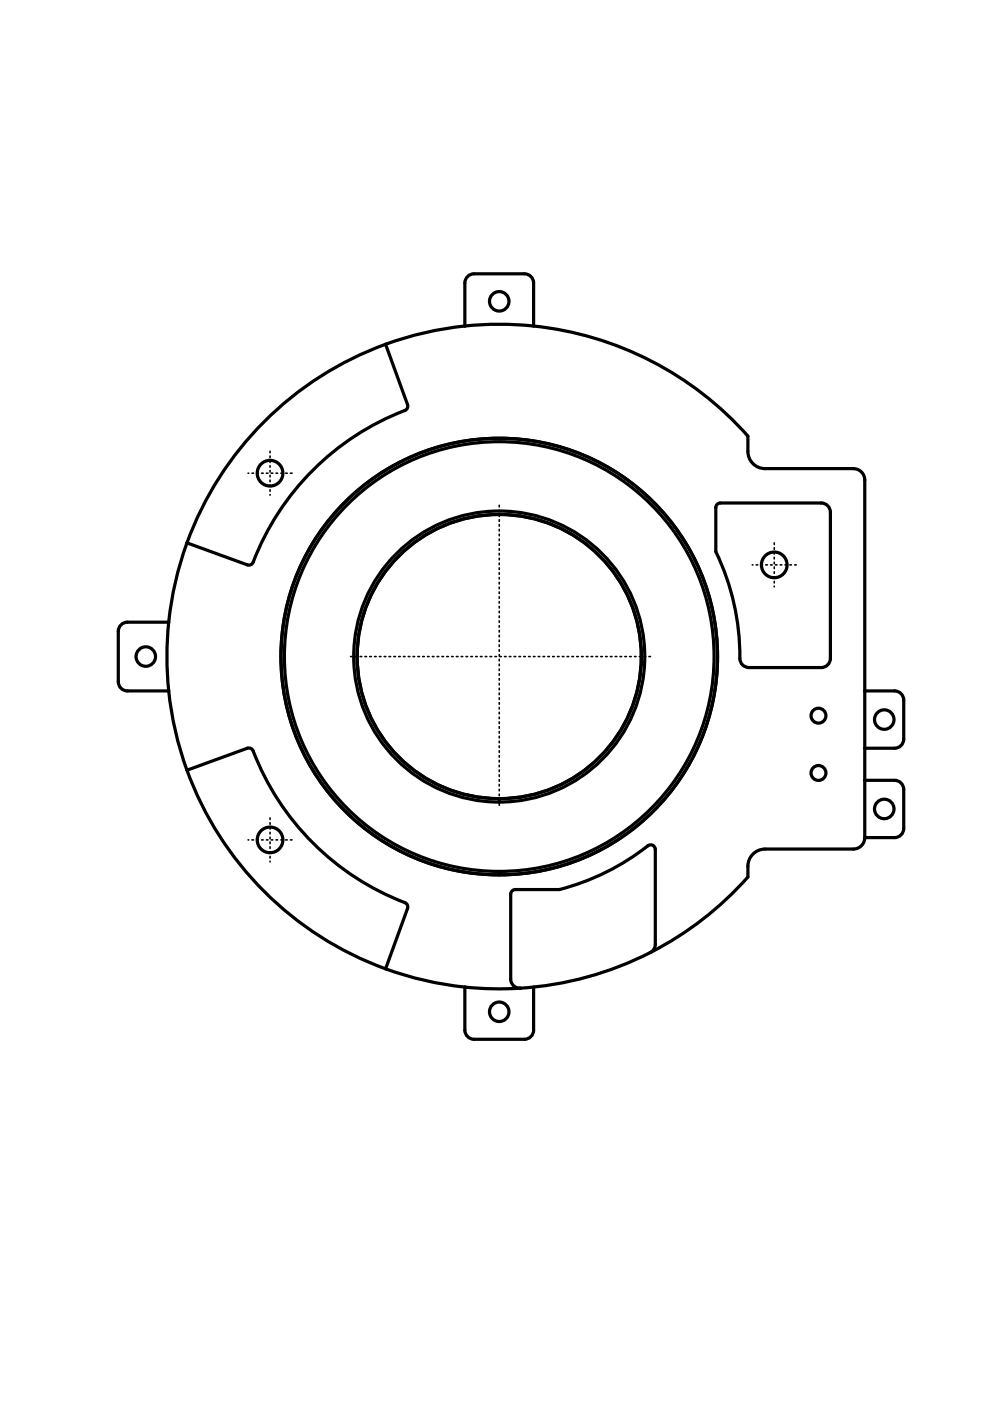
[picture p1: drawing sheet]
<svg xmlns="http://www.w3.org/2000/svg" width="210mm" height="297mm" viewBox="0 0 210 297" stroke-linecap="round" stroke-linejoin="round" font-family="sans-serif">
<g fill="none" stroke="#000" stroke-width=".68">
<path d="M81.8 73l4.6 12.8a.97 .97 0 0 1-.6 1.2 56.3 56.3 0 0 0-32.3 32.5l-.7 .3h-.4l-12.8-4.7M81.8 73a70.5 70.5 0 0 0-42.2 42.1M98.6 69.1a70.5 70.5 0 0 1 14.5 0M98.6 69.1a70.5 70.5 0 0 0-16.8 3.9M98.6 69.1v-9.1a1.94 1.94 0 0 1 1.9-1.9h10.7a1.94 1.94 0 0 1 1.9 1.9v9.1M113.1 69.1a70.5 70.5 0 0 1 45.5 23.4v3.2a3.6 3.6 0 0 0 3.6 3.7h18.7a2.43 2.43 0 0 1 2.5 2.4v75.8M39.6 115.1a70.5 70.5 0 0 0-3.8 16.8M152.1 106.9l.6-.3h21.4a1.94 1.94 0 0 1 2 2v31a1.94 1.94 0 0 1-2 1.9h-15.3a1.94 1.94 0 0 1-1.9-1.9 51 51 0 0 0-5.1-22.6v-9.4zM35.8 131.9a70.5 70.5 0 0 0 0 14.6M35.8 131.9h-8.8a1.94 1.94 0 0 0-1.9 2v10.6a1.94 1.94 0 0 0 1.9 2h8.8M35.8 146.5a70.5 70.5 0 0 0 3.8 16.8M183.4 146.5h6.3a1.94 1.94 0 0 1 1.9 1.9v8.3a1.94 1.94 0 0 1-1.9 1.9h-6.3"/>
<path d="M39.6 163.3l12.8-4.7a.97 .97 0 0 1 1.3 .6 56.3 56.3 0 0 0 32.5 32.4l.3 .6-.1 .4-4.6 12.8M39.6 163.3a70.5 70.5 0 0 0 42.2 42.1M105.8 169.3v.8M183.4 177.6a2.43 2.43 0 0 1-2.5 2.4h-18.7a3.6 3.6 0 0 0-3.6 3.7v2.2a70.5 70.5 0 0 1-20.7 16.1M183.4 165.4h6.3a1.94 1.94 0 0 1 1.9 2v8.2a1.94 1.94 0 0 1-1.9 2h-6.3M105.8 184.8v.7M81.8 205.4a70.5 70.5 0 0 0 16.8 3.9M98.6 209.3l6.4 .4 5.3-.2M98.6 209.3v9.1a1.94 1.94 0 0 0 1.9 1.9h10.7a1.94 1.94 0 0 0 1.9-1.9v-9.1M137.9 202a1.94 1.94 0 0 0 1-1.8v-20.1a.97 .97 0 0 0-.5-.9 .97 .97 0 0 0-1 .1 51 51 0 0 1-18.8 9.3h-9.3a.97 .97 0 0 0-1 1v18a1.94 1.94 0 0 0 2 1.9M137.9 202a70.5 70.5 0 0 1-27.6 7.5"/>
<circle cx="105.8" cy="63.9" r="2.07"/>
<circle cx="57.3" cy="100.3" r="2.72"/>
<circle cx="164.2" cy="119.8" r="2.72"/>
<circle cx="30.9" cy="139.2" r="2.07"/>
<circle cx="105.8" cy="139.2" r="46.3"/>
<circle cx="105.8" cy="139.2" r="45.6"/>
<circle cx="105.8" cy="139.2" r="30.9"/>
<circle cx="105.8" cy="139.2" r="30.1"/>
<circle cx="173.5" cy="151.7" r="1.58"/>
<circle cx="187.5" cy="152.6" r="2.07"/>
<circle cx="57.3" cy="178.1" r="2.72"/>
<circle cx="173.5" cy="163.9" r="1.58"/>
<circle cx="187.5" cy="171.5" r="2.07"/>
<circle cx="105.8" cy="214.5" r="2.07"/>
</g>
<path d="M57.3 95.7v9.3M61.9 100.3h-9.3M105.8 107.1v64.2M164.2 115.1v9.3M168.8 119.8h-9.3M137.9 139.2h-64.1M57.3 173.4v9.3M61.9 178.1h-9.3" fill="none" stroke="#000" stroke-width=".34" stroke-dasharray=".3 .7"/>
</svg>
